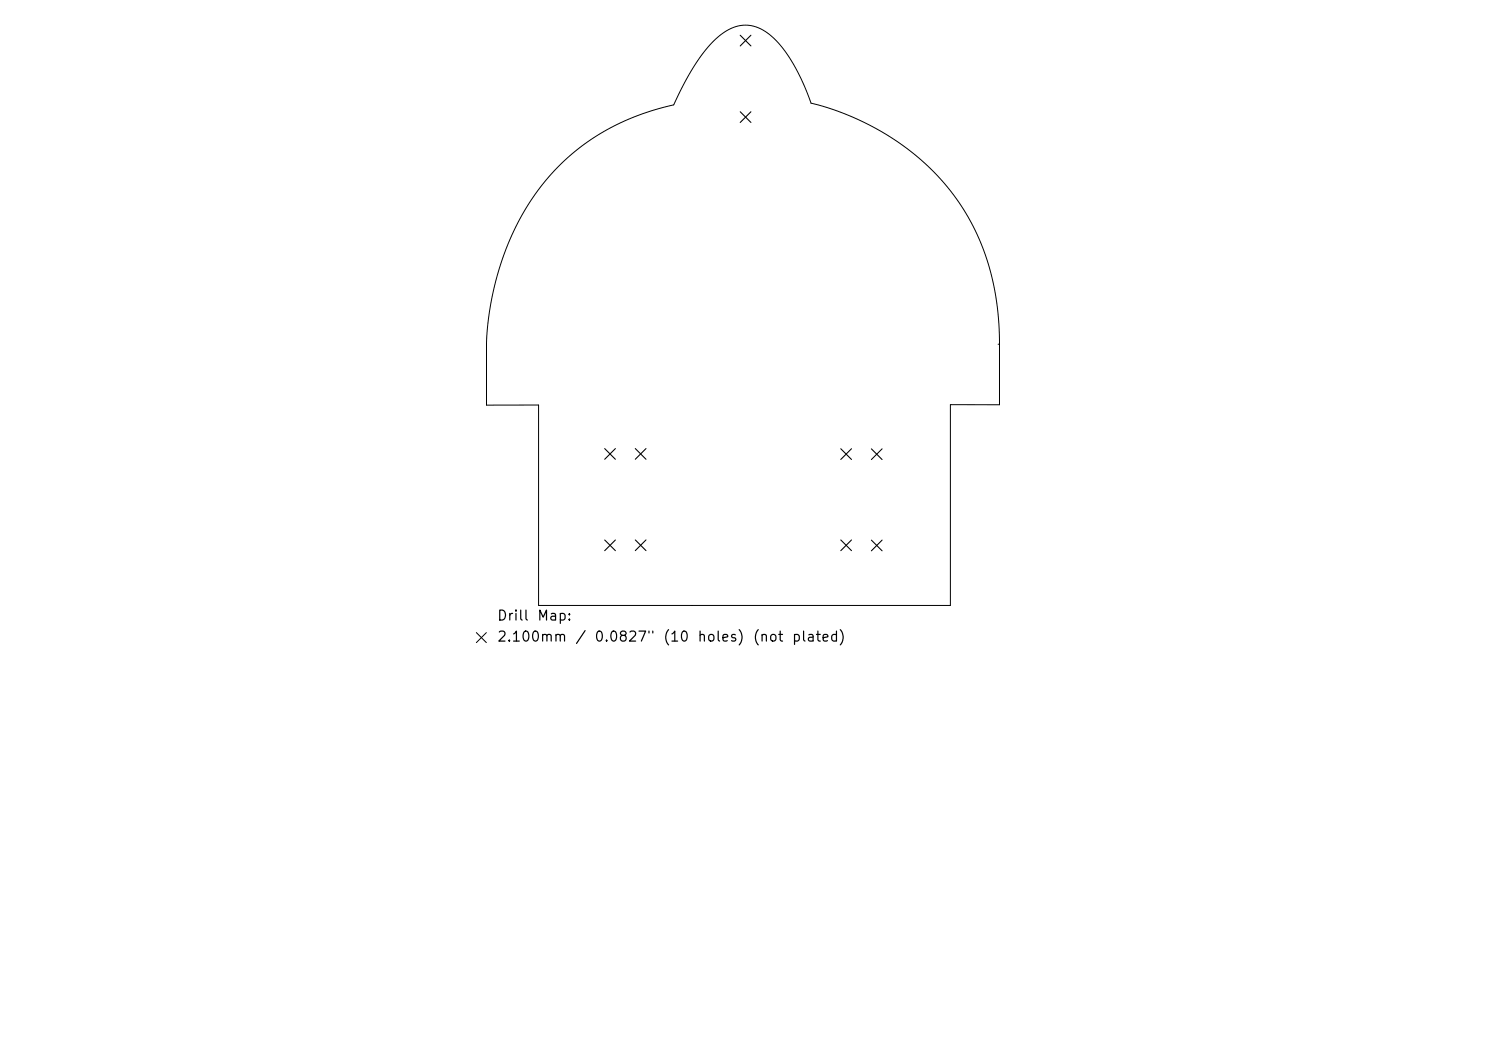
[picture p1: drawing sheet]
<svg xmlns="http://www.w3.org/2000/svg" width="297mm" height="210mm" viewBox="0 0 297 210" stroke-linecap="round" stroke-linejoin="round" font-family="sans-serif">
<defs><g id="words">
<g font-size="2">
<text x="99.2" y="124.5">Drill</text>
<text x="107.2" y="124.5">Map:</text>
<text x="99.2" y="128.7">2.100mm</text>
<text x="114.8" y="128.7">/</text>
<text x="118.7" y="128.7">0.0827&quot;</text>
<text x="132.4" y="128.7">(10</text>
<text x="139.2" y="128.7">holes)</text>
<text x="150.3" y="128.7">(not</text>
<text x="158.1" y="128.7">plated)</text>
</g>
</g></defs>
<path d="M111.7 33.1l2.4-2.1 2.5-2 2.6-1.8 2.8-1.6 3-1.5 3.1-1.2 3.2-1.1 3.4-.8 1.8-3.8 1.8-3.3 1.8-2.8 1.9-2.2 1.8-1.7 1.8-1.3 1.8-.7 1.8-.2 1.8 .3 1.7 .9 1.7 1.2 1.7 1.8 1.7 2.3 1.5 2.7 1.5 3.1 1.3 3.3 3.5 1 3.7 1.3 3.7 1.7 3.5 1.9 3.3 2.1 3 2.3 2.8 2.4 2.6 2.7 2.6 3.2 2.3 3.5 1.9 3.6 1.7 3.8 1.3 4.1 .9 4.2 .6 4.4 .3 4.6v13.5h-9.8v40.1h-82.4v-40.1l-10.4 .1 .1-13.3 .4-4.8 1-5.1 1.3-4.8 1.7-4.6 2-4.3 2.4-4 2.7-3.7zM199.5 68.8h.1M95.2 126.4l2 2M97.2 126.4l-2 2" fill="none" stroke="#000" stroke-width=".2"/>
<g fill="none" stroke="#000" stroke-width=".21">
<path d="M147.9 7l2.2 2.2M150.1 7l-2.2 2.2M147.9 22.3l2.2 2.2M150.1 22.3l-2.2 2.2M120.9 89.6l2.1 2.2M123 89.6l-2.1 2.2M127 89.6l2.1 2.2M129.1 89.6l-2.1 2.2M168 89.7l2.2 2.1M170.2 89.7l-2.2 2.1M174.2 89.7l2.1 2.1M176.3 89.7l-2.1 2.1"/>
<path d="M120.9 107.9l2.1 2.1M123 107.9l-2.1 2.1M127 107.9l2.1 2.1M129.1 107.9l-2.1 2.1M168 107.9l2.2 2.1M170.2 107.9l-2.2 2.1M174.2 107.9l2.1 2.2M176.3 107.9l-2.1 2.2"/>
</g>
<use href="#words"/>
</svg>
